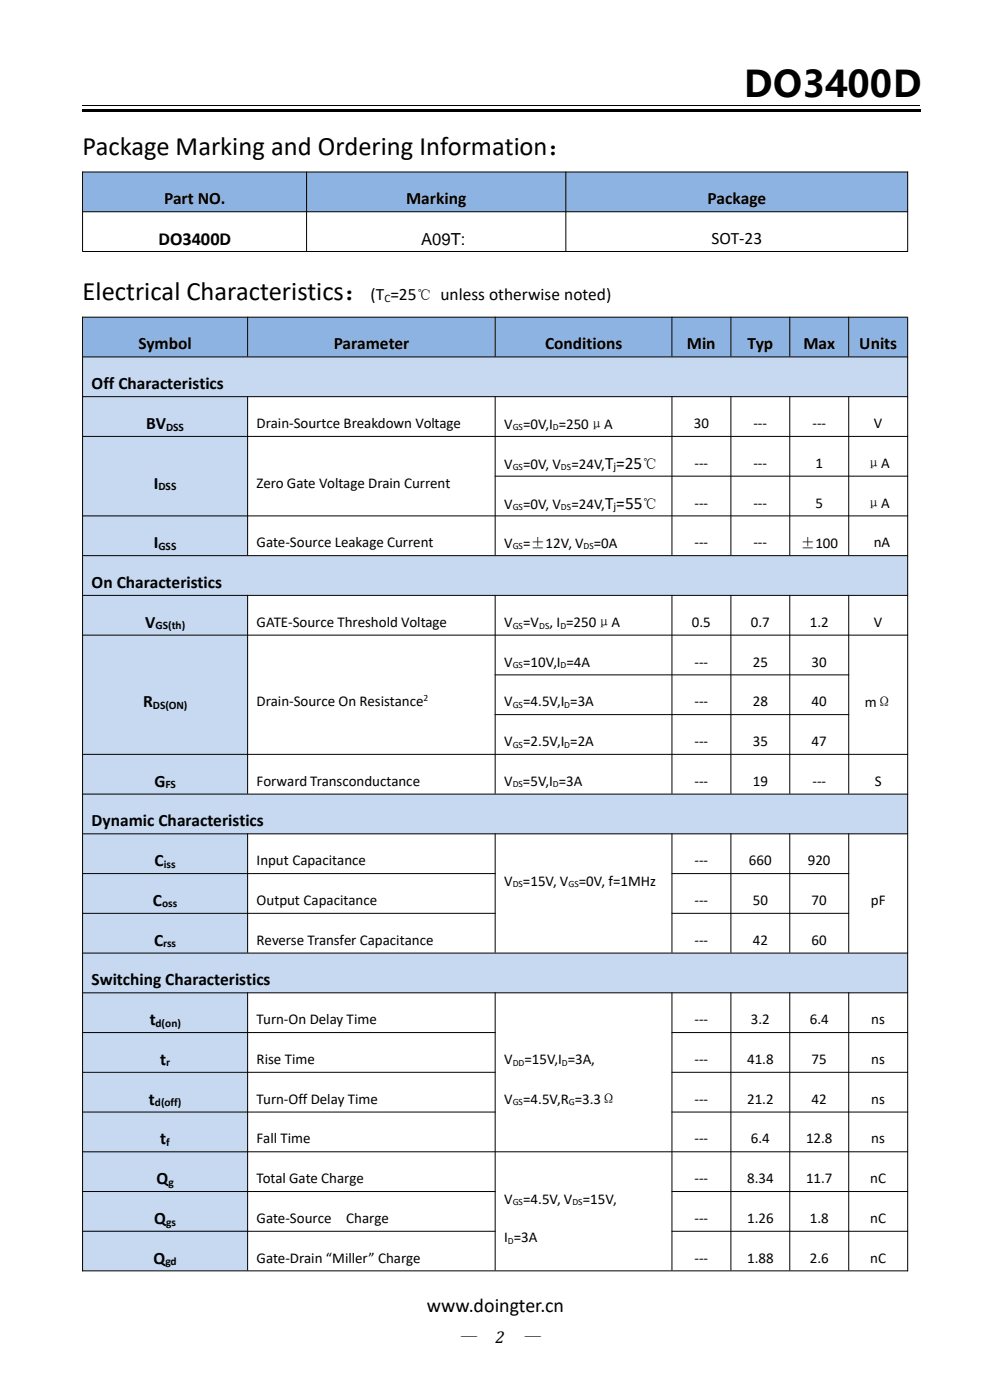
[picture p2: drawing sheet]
<svg xmlns="http://www.w3.org/2000/svg" width="210mm" height="297mm" viewBox="0 0 210 297" stroke-linecap="round" stroke-linejoin="round" font-family="sans-serif">
<defs><g id="words">
<text font-size="7.7" x="157.8" y="20.7">DO3400D</text>
<g font-size="5.6">
<text x="17.5" y="33">Package Marking and Ordering Information：</text>
<text x="17.5" y="63.7">Electrical Characteristics：</text>
</g>
<text font-size="4.2" x="90.6" y="278.4">www.doingter.cn</text>
<g font-size="3.9">
<text x="33.6" y="51.9">DO3400D</text>
<text x="110.7" y="284.9">—</text>
</g>
<g font-size="3.7">
<text x="34.8" y="43.4">Part NO.</text>
<text x="86.1" y="43.4">Marking</text>
<text x="150.1" y="43.4">Package</text>
<text x="150.9" y="51.8">SOT-23</text>
<text x="78.6" y="63.7">(T =25</text>
<text x="93.4" y="63.7">unless otherwise noted)</text>
<text x="29.4" y="74.1">Symbol</text>
<text x="70.8" y="74.1">Parameter</text>
<text x="115.6" y="74.1">Conditions</text>
<text x="145.7" y="74.1">Min</text>
<text x="158.6" y="74.1">Typ</text>
<text x="170.4" y="74.1">Max</text>
<text x="182.3" y="74.1">Units</text>
<text x="19.4" y="82.6">Off Characteristics</text>
<text x="31" y="91">BV</text>
<text x="128.4" y="99.5">T=25</text>
<text x="32.6" y="103.6">I</text>
<text x="128.4" y="107.9">T=55</text>
<text x="32.6" y="116.3">I</text>
<text x="19.4" y="124.7">On Characteristics</text>
<text x="30.8" y="133.2">V</text>
<text x="30.4" y="150">R</text>
<text x="32.8" y="166.9">G</text>
<text x="19.4" y="175.3">Dynamic Characteristics</text>
<text x="32.8" y="183.7">C</text>
<text x="32.4" y="192.2">C</text>
<text x="32.7" y="200.6">C</text>
<text x="19.4" y="209.1">Switching Characteristics</text>
<text x="31.7" y="217.5">t</text>
<text x="34" y="225.9">t</text>
<text x="31.6" y="234.3">t</text>
<text x="34" y="242.8">t</text>
<text x="33.2" y="251.2">Q</text>
<text x="32.7" y="259.6">Q</text>
<text x="32.6" y="268.1">Q</text>
<text x="97.7" y="284.9">—</text>
<text x="105.1" y="284.8">2</text>
</g>
<text font-size="3.5" x="89.3" y="52.1">A09T:</text>
<g font-size="3.2">
<text x="88.4" y="63.7">℃</text>
<text x="54.4" y="90.8">Drain-Sourtce Breakdown Voltage</text>
<text x="106.9" y="90.9">V =0V,I =250μA</text>
<text x="147.2" y="90.8">30</text>
<text x="159.8" y="90.8">---</text>
<text x="172.3" y="90.8">---</text>
<text x="185.4" y="90.8">V</text>
<text x="106.9" y="99.5">V =0V, V =24V,</text>
<text x="136.3" y="99.5">℃</text>
<text x="147.3" y="99.3">---</text>
<text x="159.8" y="99.3">---</text>
<text x="173" y="99.3">1</text>
<text x="183.8" y="99.3">μA</text>
<text x="54.4" y="103.5">Zero Gate Voltage Drain Current</text>
<text x="106.9" y="107.9">V =0V, V =24V,</text>
<text x="136.3" y="107.9">℃</text>
<text x="147.3" y="107.7">---</text>
<text x="159.8" y="107.7">---</text>
<text x="173" y="107.7">5</text>
<text x="183.8" y="107.8">μA</text>
<text x="54.4" y="116.1">Gate-Source Leakage Current</text>
<text x="106.9" y="116.2">V =±12V, V =0A</text>
<text x="147.3" y="116.1">---</text>
<text x="159.8" y="116.1">---</text>
<text x="169.8" y="116.2">±100</text>
<text x="185.3" y="116.1">nA</text>
<text x="54.4" y="133">GATE-Source Threshold Voltage</text>
<text x="106.9" y="133">V =V , I =250μA</text>
<text x="146.8" y="133">0.5</text>
<text x="159.3" y="133">0.7</text>
<text x="171.8" y="133">1.2</text>
<text x="185.4" y="133">V</text>
<text x="106.9" y="141.4">V =10V,I =4A</text>
<text x="147.3" y="141.4">---</text>
<text x="159.7" y="141.4">25</text>
<text x="172.2" y="141.4">30</text>
<text x="54.4" y="149.9">Drain-Source On Resistance</text>
<text x="106.9" y="149.9">V =4.5V,I =3A</text>
<text x="147.3" y="149.9">---</text>
<text x="159.7" y="149.9">28</text>
<text x="172.2" y="149.9">40</text>
<text x="183.4" y="149.9">mΩ</text>
<text x="106.9" y="158.3">V =2.5V,I =2A</text>
<text x="147.3" y="158.3">---</text>
<text x="159.7" y="158.3">35</text>
<text x="172.2" y="158.3">47</text>
<text x="54.4" y="166.7">Forward Transconductance</text>
<text x="106.9" y="166.7">V =5V,I =3A</text>
<text x="147.3" y="166.7">---</text>
<text x="159.7" y="166.7">19</text>
<text x="172.3" y="166.7">---</text>
<text x="185.5" y="166.7">S</text>
<text x="54.4" y="183.6">Input Capacitance</text>
<text x="147.3" y="183.6">---</text>
<text x="158.9" y="183.6">660</text>
<text x="171.4" y="183.6">920</text>
<text x="54.4" y="192">Output Capacitance</text>
<text x="106.9" y="187.9">V =15V, V =0V, f=1MHz</text>
<text x="147.3" y="192">---</text>
<text x="159.7" y="192">50</text>
<text x="172.2" y="192">70</text>
<text x="184.7" y="192">pF</text>
<text x="54.4" y="200.5">Reverse Transfer Capacitance</text>
<text x="147.3" y="200.5">---</text>
<text x="159.7" y="200.5">42</text>
<text x="172.2" y="200.5">60</text>
<text x="54.4" y="217.3">Turn-On Delay Time</text>
<text x="147.3" y="217.3">---</text>
<text x="159.3" y="217.3">3.2</text>
<text x="171.8" y="217.3">6.4</text>
<text x="184.8" y="217.3">ns</text>
<text x="54.4" y="225.7">Rise Time</text>
<text x="106.9" y="225.8">V</text>
<text x="111.3" y="225.8">=15V,I =3A,</text>
<text x="147.3" y="225.7">---</text>
<text x="158.5" y="225.7">41.8</text>
<text x="172.2" y="225.7">75</text>
<text x="184.8" y="225.7">ns</text>
<text x="54.4" y="234.2">Turn-Off Delay Time</text>
<text x="106.9" y="234.1">V =4.5V,R =3.3Ω</text>
<text x="147.3" y="234.2">---</text>
<text x="158.5" y="234.2">21.2</text>
<text x="172.2" y="234.2">42</text>
<text x="184.8" y="234.2">ns</text>
<text x="54.4" y="242.6">Fall Time</text>
<text x="147.3" y="242.6">---</text>
<text x="159.3" y="242.6">6.4</text>
<text x="171" y="242.6">12.8</text>
<text x="184.8" y="242.6">ns</text>
<text x="54.4" y="251.1">Total Gate Charge</text>
<text x="147.3" y="251.1">---</text>
<text x="158.5" y="251.1">8.34</text>
<text x="171" y="251.1">11.7</text>
<text x="184.6" y="251.1">nC</text>
<text x="106.9" y="255.3">V =4.5V, V =15V,</text>
<text x="54.4" y="259.5">Gate-Source</text>
<text x="73.4" y="259.5">Charge</text>
<text x="106.9" y="263.6">I =3A</text>
<text x="147.3" y="259.5">---</text>
<text x="158.5" y="259.5">1.26</text>
<text x="171.8" y="259.5">1.8</text>
<text x="184.6" y="259.5">nC</text>
<text x="54.4" y="267.9">Gate-Drain “Miller” Charge</text>
<text x="147.3" y="267.9">---</text>
<text x="158.5" y="267.9">1.88</text>
<text x="171.8" y="267.9">2.6</text>
<text x="184.6" y="267.9">nC</text>
</g>
<g font-size="2.4">
<text x="81.5" y="64.1">C</text>
<text x="35.2" y="91.3">DSS</text>
<text x="130.2" y="99.8">j</text>
<text x="33.6" y="104">DSS</text>
<text x="130.2" y="108.2">j</text>
<text x="33.6" y="116.6">GSS</text>
<text x="33" y="133.5">GS(th)</text>
<text x="32.4" y="150.4">DS(ON)</text>
<text x="35.1" y="167.2">FS</text>
<text x="34.8" y="184.1">iss</text>
<text x="34.4" y="192.5">oss</text>
<text x="34.6" y="201">rss</text>
<text x="33" y="217.8">d(on)</text>
<text x="35.2" y="226.2">r</text>
<text x="32.9" y="234.7">d(off)</text>
<text x="35.3" y="243.1">f</text>
<text x="35.7" y="251.6">g</text>
<text x="35.2" y="260">gs</text>
<text x="35.1" y="268.4">gd</text>
</g>
<g font-size="2">
<text x="108.8" y="91.2">GS</text>
<text x="117.3" y="91.2">D</text>
<text x="108.8" y="99.8">GS</text>
<text x="119" y="99.8">DS</text>
<text x="108.8" y="108.2">GS</text>
<text x="119" y="108.2">DS</text>
<text x="108.8" y="116.5">GS</text>
<text x="123.8" y="116.5">DS</text>
<text x="108.8" y="133.4">GS</text>
<text x="114.3" y="133.4">DS</text>
<text x="118.9" y="133.4">D</text>
<text x="108.8" y="141.7">GS</text>
<text x="118.9" y="141.7">D</text>
<text x="89.8" y="148.8">2</text>
<text x="108.8" y="150.2">GS</text>
<text x="119.7" y="150.2">D</text>
<text x="108.8" y="158.6">GS</text>
<text x="119.7" y="158.6">D</text>
<text x="108.8" y="167">DS</text>
<text x="117.3" y="167">D</text>
<text x="108.8" y="188.2">DS</text>
<text x="120.6" y="188.2">GS</text>
<text x="108.8" y="226.1">DD</text>
<text x="119.2" y="226.1">D</text>
<text x="108.8" y="234.4">GS</text>
<text x="120.7" y="234.4">G</text>
<text x="108.8" y="255.6">GS</text>
<text x="121.4" y="255.6">DS</text>
<text x="107.7" y="263.9">D</text>
</g>
</g></defs>
<path d="M17.5 23.2h177.8v.5h-177.8z" fill="#000"/>
<path d="M17.5 22.5h177.6" fill="none" stroke="#000" stroke-width=".21"/>
<g fill="#8db3e2">
<path d="M17.6 36.5h47.4v8.4h-47.4z" fill-rule="evenodd"/>
<path d="M65.1 36.5h54.9v8.4h-54.9z" fill-rule="evenodd"/>
<path d="M120.1 36.5h72.4v8.4h-72.4z" fill-rule="evenodd"/>
</g>
<path d="M17.4 36.5h175.2M17.5 36.4v16.9M65 36.4v16.9M120 36.4v16.9M192.5 36.4v16.9M17.4 44.9h175.2M17.4 53.4h175.2" fill="none" stroke="#000" stroke-width=".21"/>
<g fill="#8db3e2">
<path d="M17.6 67.3h34.9v8.4h-34.9z" fill-rule="evenodd"/>
<path d="M52.6 67.3h52.4v8.4h-52.4z" fill-rule="evenodd"/>
<path d="M105.1 67.3h37.4v8.4h-37.4z" fill-rule="evenodd"/>
<path d="M142.6 67.3h12.4v8.4h-12.4z" fill-rule="evenodd"/>
<path d="M155.1 67.3h12.4v8.4h-12.4z" fill-rule="evenodd"/>
<path d="M167.6 67.3h12.4v8.4h-12.4z" fill-rule="evenodd"/>
<path d="M180.1 67.3h12.4v8.4h-12.4z" fill-rule="evenodd"/>
</g>
<g fill="#c6d9f1">
<path d="M17.6 75.8h174.9v8.3h-174.9z" fill-rule="evenodd"/>
<path d="M17.6 84.2h34.9v8.3h-34.9z" fill-rule="evenodd"/>
<path d="M17.6 92.6h34.9v16.8h-34.9z" fill-rule="evenodd"/>
<path d="M17.6 109.5h34.9v8.3h-34.9z" fill-rule="evenodd"/>
<path d="M17.6 117.9h174.9v8.4h-174.9z" fill-rule="evenodd"/>
<path d="M17.6 126.4h34.9v8.3h-34.9z" fill-rule="evenodd"/>
<path d="M17.6 134.8h34.9v25.2h-34.9z" fill-rule="evenodd"/>
<path d="M17.6 160.1h34.9v8.3h-34.9z" fill-rule="evenodd"/>
<path d="M17.6 168.5h174.9v8.4h-174.9z" fill-rule="evenodd"/>
<path d="M17.6 177h34.9v8.3h-34.9z" fill-rule="evenodd"/>
<path d="M17.6 185.4h34.9v8.3h-34.9z" fill-rule="evenodd"/>
<path d="M17.6 193.8h34.9v8.4h-34.9z" fill-rule="evenodd"/>
<path d="M17.6 202.2h174.9v8.4h-174.9z" fill-rule="evenodd"/>
<path d="M17.6 210.7h34.9v8.3h-34.9z" fill-rule="evenodd"/>
<path d="M17.6 219.1h34.9v8.4h-34.9z" fill-rule="evenodd"/>
<path d="M17.6 227.5h34.9v8.4h-34.9z" fill-rule="evenodd"/>
<path d="M17.6 236h34.9v8.3h-34.9z" fill-rule="evenodd"/>
<path d="M17.6 244.4h34.9v8.3h-34.9z" fill-rule="evenodd"/>
<path d="M17.6 252.8h34.9v8.4h-34.9z" fill-rule="evenodd"/>
<path d="M17.6 261.3h34.9v8.3h-34.9z" fill-rule="evenodd"/>
</g>
<g fill="none" stroke="#000" stroke-width=".21">
<path d="M17.4 67.3h175.2M17.4 75.7h175.2M17.5 67.2v202.5M52.5 67.2v8.4M105 67.2v8.4M142.5 67.2v8.4M155 67.2v8.4M167.5 67.2v8.4M180 67.2v8.4M192.5 67.4v202.3M17.4 84.2h175.2M17.4 92.6h175.2"/>
<path d="M52.5 84.1v33.7M105 84.1v33.7M142.5 84.1v33.7M155 84.1v33.7M167.5 84.1v33.7M180 84.1v33.7M17.4 109.4h175.2M17.4 117.9h175.2M105 101h87.6M17.4 126.3h175.2M17.4 134.7h175.2M52.5 126.2v42.2"/>
<path d="M105 126.2v42.2M142.5 126.2v42.2M155 126.2v42.2M167.5 126.2v42.2M180 126.2v42.2M105 143.2h75.1M105 151.6h75.1M17.4 160h175.2M17.4 168.5h175.2M17.4 176.9h175.2M52.5 176.8v25.3M105 176.8v25.3"/>
<path d="M142.5 176.8v25.3M155 176.8v25.3M167.5 176.8v25.3M180 176.8v25.3M17.4 185.3h87.7M17.4 193.8h87.7M142.5 185.3h37.6M142.5 193.8h37.6M17.4 202.2h175.2M17.4 210.6h175.2M17.4 219.1h87.7M52.5 210.5v59"/>
<path d="M105 210.5v59M142.5 219.1h50.1M142.5 210.5v59M155 210.5v59M167.5 210.5v59M180 210.5v59M17.4 227.5h87.7M17.4 235.9h87.7M142.5 227.5h50.1M142.5 235.9h50.1M17.4 244.3h175.2M17.4 252.8h87.7"/>
<path d="M142.5 252.8h50.1M17.4 261.2h87.7M17.4 269.6h175.2M142.5 261.2h50.1"/>
</g>
<use href="#words"/>
</svg>
